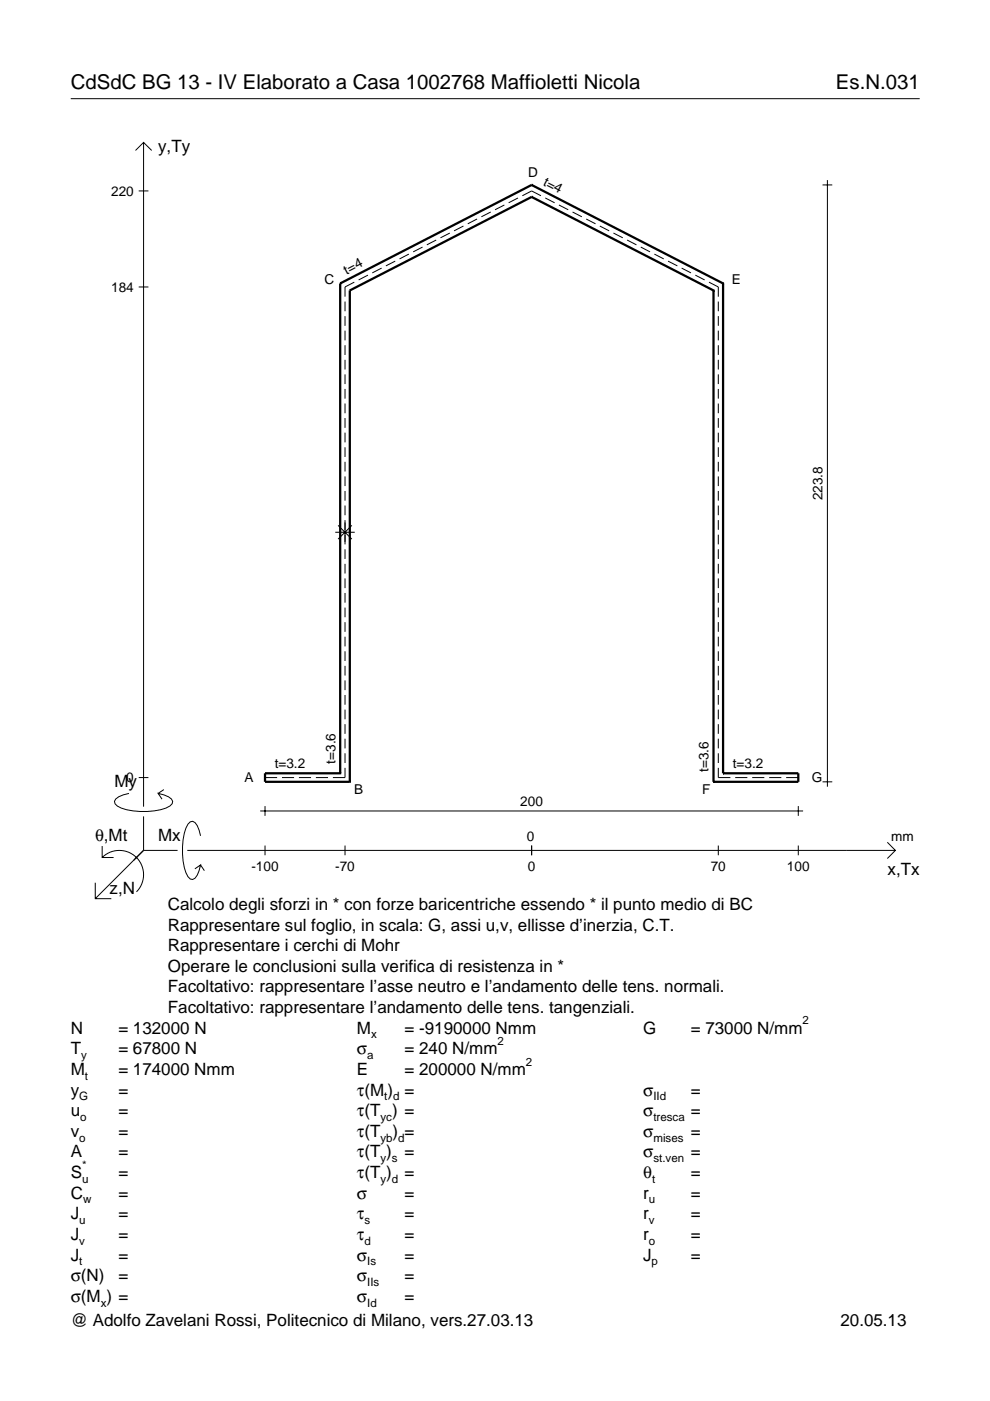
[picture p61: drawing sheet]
<svg xmlns="http://www.w3.org/2000/svg" width="210mm" height="297mm" viewBox="0 0 210 297" stroke-linecap="round" stroke-linejoin="round" font-family="sans-serif">
<defs><g id="words">
<g font-size="4.3">
<text x="15" y="18.9">CdSdC BG 13 - IV Elaborato a Casa 1002768 Maffioletti Nicola</text>
<text x="177.2" y="18.9">Es.N.031</text>
</g>
<g font-size="3.6">
<text x="33.5" y="32.3">y,Ty</text>
<text x="24.3" y="166.9">My</text>
<text x="20.1" y="178.2">θ,Mt</text>
<text x="33.5" y="178.2">Mx</text>
<text x="188.2" y="185.5">x,Tx</text>
<text x="23.2" y="189.6">z,N</text>
<text x="35.6" y="192.9">Calcolo degli sforzi in * con forze baricentriche essendo * il punto medio di BC</text>
<text x="35.6" y="197.3">Rappresentare sul foglio, in scala: G, assi u,v, ellisse d’inerzia, C.T.</text>
<text x="35.6" y="201.7">Rappresentare i cerchi di Mohr</text>
<text x="35.6" y="206">Operare le conclusioni sulla verifica di resistenza in *</text>
<text x="35.6" y="210.4">Facoltativo: rappresentare l’asse neutro e l’andamento delle tens. normali.</text>
<text x="35.6" y="214.8">Facoltativo: rappresentare l’andamento delle tens. tangenziali.</text>
<text x="15" y="219.2">N</text>
<text x="25.1" y="219.2">= 132000 N</text>
<text x="75.7" y="219.2">M</text>
<text x="85.8" y="219.2">= -9190000 Nmm</text>
<text x="136.4" y="219.2">G</text>
<text x="146.5" y="219.2">= 73000 N/mm</text>
<text x="15" y="227.9">M</text>
<text x="15" y="223.5">T</text>
<text x="25.1" y="223.5">= 67800 N</text>
<text x="25.1" y="227.9">= 174000 Nmm</text>
<text x="75.7" y="223.5">σ</text>
<text x="75.7" y="227.9">E</text>
<text x="85.8" y="223.5">= 240 N/mm</text>
<text x="85.8" y="227.9">= 200000 N/mm</text>
<text x="15" y="232.3">y</text>
<text x="25.1" y="232.3">=</text>
<text x="75.7" y="232.3">τ(M ) =</text>
<text x="136.4" y="232.3">σ</text>
<text x="146.5" y="232.3">=</text>
<text x="15" y="236.7">u</text>
<text x="25.1" y="236.7">=</text>
<text x="75.7" y="236.7">τ(T ) =</text>
<text x="136.4" y="236.7">σ</text>
<text x="146.5" y="236.7">=</text>
<text x="15" y="241">v</text>
<text x="15" y="245.4">A</text>
<text x="25.1" y="241">=</text>
<text x="25.1" y="245.4">=</text>
<text x="75.7" y="245.4">τ(T )</text>
<text x="75.7" y="241">τ(T</text>
<text x="83.3" y="241">) =</text>
<text x="85.8" y="245.4">=</text>
<text x="136.4" y="241">σ</text>
<text x="136.4" y="245.4">σ</text>
<text x="146.5" y="241">=</text>
<text x="146.5" y="245.4">=</text>
<text x="15" y="249.8">S</text>
<text x="25.1" y="249.8">=</text>
<text x="75.7" y="249.8">τ(T )</text>
<text x="85.8" y="249.8">=</text>
<text x="136.4" y="249.8">θ</text>
<text x="146.5" y="249.8">=</text>
<text x="15" y="254.2">C</text>
<text x="25.1" y="254.2">=</text>
<text x="75.7" y="254.2">σ</text>
<text x="85.8" y="254.2">=</text>
<text x="136.4" y="254.2">r</text>
<text x="146.5" y="254.2">=</text>
<text x="15" y="258.5">J</text>
<text x="15" y="262.9">J</text>
<text x="25.1" y="258.5">=</text>
<text x="25.1" y="262.9">=</text>
<text x="75.7" y="258.5">τ</text>
<text x="75.7" y="262.9">τ</text>
<text x="85.8" y="258.5">=</text>
<text x="85.8" y="262.9">=</text>
<text x="136.4" y="258.5">r</text>
<text x="136.4" y="262.9">r</text>
<text x="146.5" y="258.5">=</text>
<text x="146.5" y="262.9">=</text>
<text x="15" y="267.3">J</text>
<text x="25.1" y="267.3">=</text>
<text x="75.7" y="267.3">σ</text>
<text x="85.8" y="267.3">=</text>
<text x="136.4" y="267.3">J</text>
<text x="146.5" y="267.3">=</text>
<text x="15" y="271.7">σ(N)</text>
<text x="25.1" y="271.7">=</text>
<text x="75.7" y="271.7">σ</text>
<text x="85.8" y="271.7">=</text>
<text x="15" y="281.2">@ Adolfo Zavelani Rossi, Politecnico di Milano, vers.27.03.13</text>
<text x="15" y="276">σ(M ) =</text>
<text x="75.7" y="276">σ</text>
<text x="85.8" y="276">=</text>
<text x="178.2" y="281.2">20.05.13</text>
</g>
<g font-size="2.9">
<text x="23.6" y="41.5">220</text>
<text x="112" y="37.5">D</text>
<text x="115" y="39.2" transform="rotate(27 115 39.2)">t=4</text>
<text x="73.5" y="58.2" transform="rotate(-27 73.5 58.2)">t=4</text>
<text x="23.6" y="61.8">184</text>
<text x="68.8" y="60.2">C</text>
<text x="155.2" y="60.2">E</text>
<text x="174.4" y="106.1" transform="rotate(-90 174.4 106.1)">223.8</text>
<text x="71.1" y="161.9" transform="rotate(-90 71.1 161.9)">t=3.6</text>
<text x="26.8" y="165.9">0</text>
<text x="51.8" y="165.8">A</text>
<text x="58.2" y="162.9">t=3.2</text>
<text x="150.2" y="163.7" transform="rotate(-90 150.2 163.7)">t=3.6</text>
<text x="155.4" y="162.9">t=3.2</text>
<text x="172.1" y="165.8">G</text>
<text x="75.1" y="168.4">B</text>
<text x="110.3" y="170.9">200</text>
<text x="148.9" y="168.4">F</text>
<text x="111.7" y="178.2">0</text>
<text x="189" y="178.2">mm</text>
<text x="53.3" y="184.7">-100</text>
<text x="71.1" y="184.7">-70</text>
<text x="111.9" y="184.7">0</text>
<text x="150.7" y="184.7">70</text>
<text x="166.9" y="184.7">100</text>
</g>
<g font-size="2.4">
<text x="78.7" y="220.2">x</text>
<text x="105.5" y="221.5">2</text>
<text x="170.2" y="217.2">2</text>
<text x="17.2" y="224.5">y</text>
<text x="77.9" y="224.5">a</text>
<text x="111.5" y="225.9">2</text>
<text x="16.8" y="233.3">G</text>
<text x="18" y="228.9">t</text>
<text x="81.5" y="233.3">t d</text>
<text x="138.5" y="233.3">IId</text>
<text x="17" y="237.7">o</text>
<text x="80.7" y="237.7">yc</text>
<text x="138.5" y="237.7">tresca</text>
<text x="16.8" y="242">o</text>
<text x="80.7" y="242">yb d</text>
<text x="138.5" y="242">mises</text>
<text x="17.4" y="250.8">u</text>
<text x="17.4" y="247.8">*</text>
<text x="80.7" y="246.4">y s</text>
<text x="80.7" y="250.8">y d</text>
<text x="138.2" y="250.8">t</text>
<text x="138.5" y="246.4">st.ven</text>
<text x="17.6" y="255.2">w</text>
<text x="137.6" y="255.2">u</text>
<text x="16.8" y="259.5">u</text>
<text x="16.8" y="263.9">v</text>
<text x="77.3" y="259.5">s</text>
<text x="77.3" y="263.9">d</text>
<text x="137.6" y="259.5">v</text>
<text x="137.6" y="263.9">o</text>
<text x="16.8" y="268.3">t</text>
<text x="77.9" y="268.3">Is</text>
<text x="138.2" y="268.3">p</text>
<text x="77.9" y="272.7">IIs</text>
<text x="21.4" y="277">x</text>
<text x="77.9" y="277">Id</text>
</g>
</g></defs>
<g fill="none" stroke="#000" stroke-width=".21">
<path d="M15 20.9h180M28.7 31.9l1.7-1.7 1.8 1.7M30.4 30.2v140.8M174.4 39.2h2.1M175.4 38.2v128.6M29.4 40.5h2.1M75.1 59.8l-2 1v2.1M78 58.3l-2 1.1M80.9 56.8l-2 1.1M83.8 55.4l-2 1M86.7 53.9l-2 1M89.6 52.4l-2 1"/>
<path d="M92.5 50.9l-2 1M95.4 49.4l-2 1M98.3 47.9l-2 1M101.1 46.4l-1.9 1.1M104 45l-1.9 1M106.9 43.5l-1.9 1M109.8 42l-2 1M110.7 41.5l2-1 2 1M115.6 42l2 1M118.5 43.5l2 1M121.4 45l2 1M124.3 46.4l2 1.1"/>
<path d="M127.2 47.9l2 1M130.1 49.4l1.9 1M133 50.9l1.9 1M135.9 52.4l1.9 1M138.7 53.9l2 1M141.6 55.4l2 1M144.5 56.8l2 1.1M147.4 58.3l2 1.1M150.3 59.8l2 1v2.1M29.4 60.8h2.1M73.1 63.9v2.1M73.1 67v2.1"/>
<path d="M73.1 70.1v2.1M73.1 73.2v2.1M73.1 76.3v2M73.1 79.4v2M152.3 63.9v2.1M152.3 67v2.1M152.3 70.1v2.1M152.3 73.2v2.1M152.3 76.3v2M152.3 79.4v2M73.1 82.5v2M73.1 85.6v2"/>
<path d="M73.1 88.6v2.1M73.1 91.7v2.1M73.1 94.8v2.1M73.1 97.9v2.1M152.3 82.5v2M152.3 85.6v2M152.3 88.6v2.1M152.3 91.7v2.1M152.3 94.8v2.1M152.3 97.9v2.1M71.1 112.9h4.1M71.7 111.4l2.9 2.9"/>
<path d="M73.1 101v2.1M73.1 104.1v2.1M73.1 107.2v2M73.1 110.3v5.1M73.1 116.5v2M73.1 119.5v2.1M74.6 111.4l-2.9 2.9M152.3 101v2.1M152.3 104.1v2.1M152.3 107.2v2M152.3 110.3v2M152.3 113.4v2"/>
<path d="M152.3 116.5v2M152.3 119.5v2.1M73.1 122.6v2.1M73.1 125.7v2.1M73.1 128.8v2.1M73.1 131.9v2.1M73.1 135v2.1M73.1 138.1v2M152.3 122.6v2.1M152.3 125.7v2.1M152.3 128.8v2.1M152.3 131.9v2.1"/>
<path d="M152.3 135v2.1M152.3 138.1v2M73.1 141.2v2M73.1 144.3v2M73.1 147.4v2M73.1 150.4v2.1M73.1 153.5v2.1M73.1 156.6v2.1M73.1 159.7v2.1M152.3 141.2v2M152.3 144.3v2M152.3 147.4v2"/>
<path d="M152.3 150.4v2.1M152.3 153.5v2.1M152.3 156.6v2.1M152.3 159.7v2.1M21.7 179.4v2.4h2.4M27.3 168.2a3.6 3.6 0 0 0-3 1.7l.1 .5a5.6 5.6 0 0 0 3.8 1.5 13.4 13.4 0 0 0 7.8-1l.5-.5 .1-.5a3.6 3.6 0 0 0-3.1-1.7l.8 1.2M29.4 164.9h2.1M30.4 173.1v7.2M34.7 167.4l-1.2 .8M42.5 177.2a3.6 3.6 0 0 0-1.7-3.1l-.5 .2a5.7 5.7 0 0 0-1.5 3.7 13.3 13.3 0 0 0 1 7.9l.5 .5 .5 .1a3.6 3.6 0 0 0 1.7-3.1l-1.2 .8M55.2 171.9h115.1M56.2 164.9h2.6"/>
<path d="M56.2 170.9v2.1M56.2 179.3v2M59.8 164.9h2.5M63.4 164.9h2.5M67 164.9h2.5M73.1 162.8v2.1h-2.5M73.1 179.3v2M112.7 179.3v2M152.3 162.8v2.1h2.6M152.3 179.3v2M155.9 164.9h2.6M159.5 164.9h2.6"/>
<path d="M163.1 164.9h2.6M166.7 164.9h2.6M169.3 170.9v2.1M169.3 179.3v2M174.4 165.8h2.1M188.1 178.6l1.7 1.7-1.7 1.7M20.2 187.2v3.3h3.4M21.7 181.8a5.1 5.1 0 0 1 7.2 0 5.1 5.1 0 0 1 0 7.3M30.4 180.3l-10.2 10.2M30.4 180.3h7.2M39.7 180.3h150.1M42.5 183.4l.8 1.2"/>
</g>
<g fill="none" stroke="#000" stroke-width=".48">
<path d="M112.7 39.2h.1M112.7 39.2l-40.6 20.9M112.7 39.2l40.6 20.9M112.7 41.8h.1M112.7 41.8l-38.5 19.8M112.7 41.8l38.6 19.8M72.1 60.1h.1M72.1 60.1v103.9M74.2 61.6h.1M74.2 61.6v104.2M151.3 61.6h.1M151.3 61.6v104.2"/>
<path d="M153.3 60.1h.1M153.3 60.1v103.9M72.1 164h.1M72.1 164h-15.9v1.8h18M74.2 165.8h.1M151.3 165.8h.1M153.3 164h.1M153.3 164h16v1.8h-18"/>
</g>
<use href="#words"/>
</svg>
